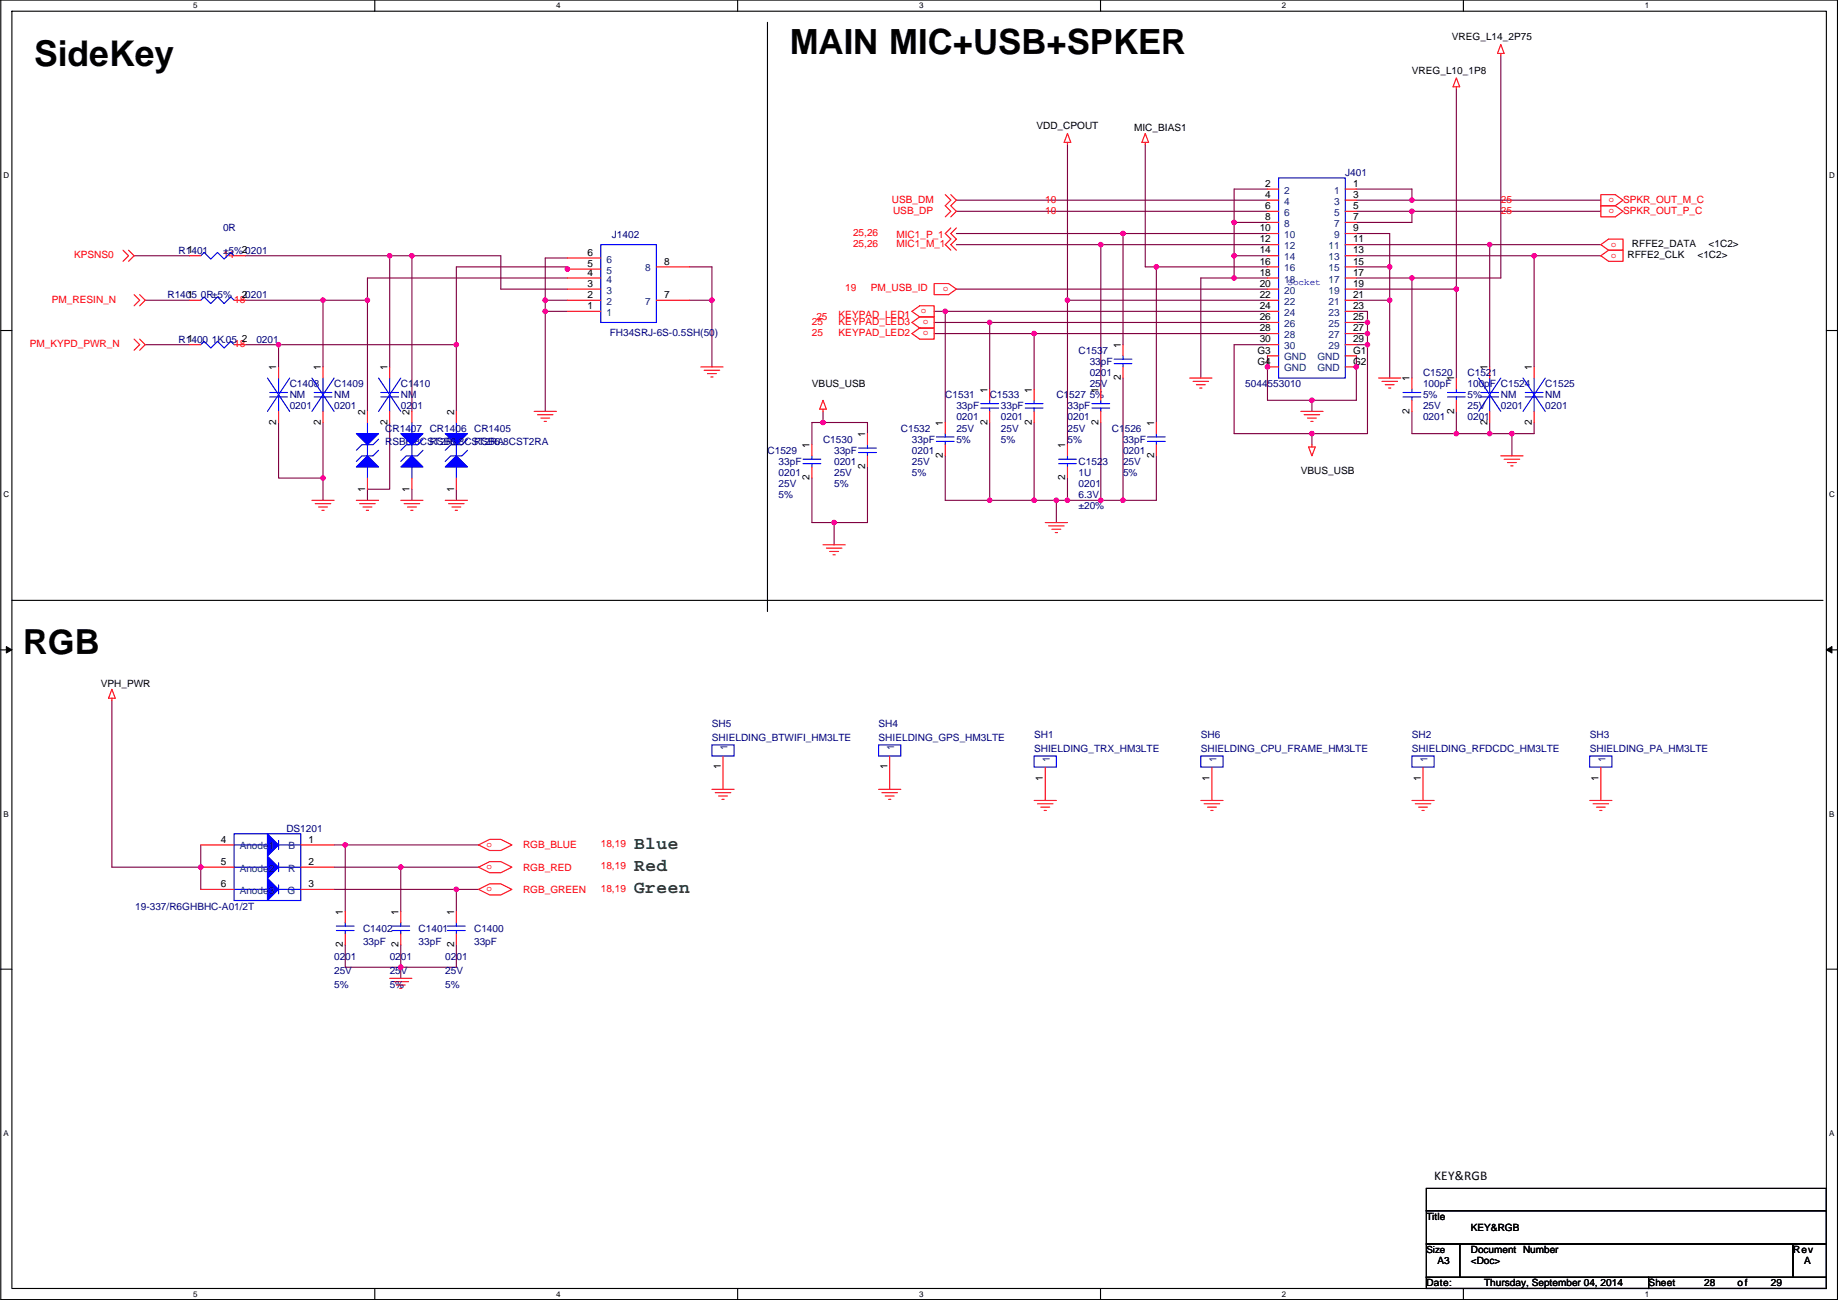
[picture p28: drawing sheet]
<svg xmlns="http://www.w3.org/2000/svg" width="420mm" height="297mm" viewBox="0 0 420 297" stroke-linecap="round" stroke-linejoin="round" font-family="sans-serif">
<defs><g id="words">
<text font-size="8.1" x="7.8" y="15">SideKey</text>
<g font-size="7.9">
<text x="180.5" y="12.3">MAIN MIC+USB+SPKER</text>
<text x="5.3" y="149.4">RGB</text>
</g>
<g font-size="4.1" fill="#008000">
<text x="145" y="193.9">Blue</text>
<text x="145" y="199">Red</text>
<text x="145" y="204.1">Green</text>
</g>
<text font-size="3" x="327.8" y="269.6">KEY&amp;RGB</text>
<g font-size="2.3">
<text x="331.9" y="9.2">VREG_L14_2P75</text>
<text x="322.8" y="16.8">VREG_L10_1P8</text>
<text x="236.9" y="29.5">VDD_CPOUT</text>
<text x="259.3" y="30">MIC_BIAS1</text>
<text x="289.2" y="42.7">2</text>
<text x="289.2" y="45.2">4</text>
<text x="289.2" y="47.8">6</text>
<text x="309.3" y="42.7">1</text>
<text x="309.3" y="45.2">3</text>
<text x="309.3" y="47.8">5</text>
<text x="288" y="52.8">10</text>
<text x="289.2" y="50.3">8</text>
<text x="309.3" y="50.3">7</text>
<text x="309.3" y="52.8">9</text>
<text x="42.9" y="57.9">1</text>
<text x="55.3" y="57.9">2</text>
<text x="134.3" y="58.4">6</text>
<text x="288" y="55.4">12</text>
<text x="288" y="57.9">14</text>
<text x="309.3" y="55.4">11</text>
<text x="309.3" y="57.9">13</text>
<text x="372" y="59">RFFE2_CLK</text>
<text x="373.1" y="56.4">RFFE2_DATA</text>
<text x="388" y="59">&lt;1C2&gt;</text>
<text x="390.6" y="56.4">&lt;1C2&gt;</text>
<text x="134.3" y="65.5">3</text>
<text x="134.3" y="63">4</text>
<text x="134.3" y="61">5</text>
<text x="151.8" y="60.5">8</text>
<text x="288" y="60.5">16</text>
<text x="288" y="63">18</text>
<text x="288" y="65.5">20</text>
<text x="309.3" y="60.5">15</text>
<text x="309.3" y="63">17</text>
<text x="309.3" y="65.5">19</text>
<text x="42.9" y="68.1">1</text>
<text x="55.3" y="68.1">20201</text>
<text x="134.3" y="70.6">1</text>
<text x="134.3" y="68.1">2</text>
<text x="151.8" y="68.1">7</text>
<text x="288" y="68.1">22</text>
<text x="288" y="70.6">24</text>
<text x="309.3" y="68.1">21</text>
<text x="309.3" y="70.6">23</text>
<text x="288" y="73.2">26</text>
<text x="288" y="75.7">28</text>
<text x="309.3" y="73.2">25</text>
<text x="309.3" y="75.7">27</text>
<text x="42.9" y="78.2">1</text>
<text x="55.3" y="78.2">2</text>
<text x="256.2" y="79.5" transform="rotate(-90 256.2 79.5)">1</text>
<text x="287.5" y="80.8">G3</text>
<text x="287.5" y="83.3">G4</text>
<text x="288" y="78.2">30</text>
<text x="309.3" y="80.8">G1</text>
<text x="309.3" y="83.3">G2</text>
<text x="309.3" y="78.2">29</text>
<text x="63.2" y="84.6" transform="rotate(-90 63.2 84.6)">1</text>
<text x="73.3" y="84.6" transform="rotate(-90 73.3 84.6)">1</text>
<text x="88.6" y="84.6" transform="rotate(-90 88.6 84.6)">1</text>
<text x="185.6" y="88.4">VBUS_USB</text>
<text x="225.7" y="89.7" transform="rotate(-90 225.7 89.7)">1</text>
<text x="235.9" y="89.7" transform="rotate(-90 235.9 89.7)">1</text>
<text x="251.1" y="89.7" transform="rotate(-90 251.1 89.7)">1</text>
<text x="256.2" y="86.9" transform="rotate(-90 256.2 86.9)">2</text>
<text x="322.2" y="87.1" transform="rotate(-90 322.2 87.1)">1</text>
<text x="332.4" y="87.1" transform="rotate(-90 332.4 87.1)">1</text>
<text x="340" y="84.6" transform="rotate(-90 340 84.6)">1</text>
<text x="350.2" y="84.6" transform="rotate(-90 350.2 84.6)">1</text>
<text x="83.5" y="94.8" transform="rotate(-90 83.5 94.8)">2</text>
<text x="93.6" y="94.8" transform="rotate(-90 93.6 94.8)">2</text>
<text x="103.8" y="94.8" transform="rotate(-90 103.8 94.8)">2</text>
<text x="322.2" y="94.5" transform="rotate(-90 322.2 94.5)">2</text>
<text x="332.4" y="94.5" transform="rotate(-90 332.4 94.5)">2</text>
<text x="63.2" y="97.1" transform="rotate(-90 63.2 97.1)">2</text>
<text x="73.3" y="97.1" transform="rotate(-90 73.3 97.1)">2</text>
<text x="88.6" y="97.1" transform="rotate(-90 88.6 97.1)">2</text>
<text x="197.8" y="99.8" transform="rotate(-90 197.8 99.8)">1</text>
<text x="215.5" y="97.3" transform="rotate(-90 215.5 97.3)">1</text>
<text x="225.7" y="97.1" transform="rotate(-90 225.7 97.1)">2</text>
<text x="235.9" y="97.1" transform="rotate(-90 235.9 97.1)">2</text>
<text x="251.1" y="97.1" transform="rotate(-90 251.1 97.1)">2</text>
<text x="263.8" y="97.3" transform="rotate(-90 263.8 97.3)">1</text>
<text x="340" y="97.1" transform="rotate(-90 340 97.1)">2</text>
<text x="350.2" y="97.1" transform="rotate(-90 350.2 97.1)">2</text>
<text x="185.1" y="102.4" transform="rotate(-90 185.1 102.4)">1</text>
<text x="197.8" y="107.2" transform="rotate(-90 197.8 107.2)">2</text>
<text x="215.5" y="104.7" transform="rotate(-90 215.5 104.7)">2</text>
<text x="243.5" y="102.4" transform="rotate(-90 243.5 102.4)">1</text>
<text x="263.8" y="104.7" transform="rotate(-90 263.8 104.7)">2</text>
<text x="83.5" y="112.3" transform="rotate(-90 83.5 112.3)">1</text>
<text x="93.6" y="112.3" transform="rotate(-90 93.6 112.3)">1</text>
<text x="103.8" y="112.3" transform="rotate(-90 103.8 112.3)">1</text>
<text x="185.1" y="109.8" transform="rotate(-90 185.1 109.8)">2</text>
<text x="243.5" y="109.8" transform="rotate(-90 243.5 109.8)">2</text>
<text x="297.4" y="108.2">VBUS_USB</text>
<text x="23" y="157">VPH_PWR</text>
<text x="164.8" y="175.8" transform="rotate(-90 164.8 175.8)">1</text>
<text x="202.8" y="175.8" transform="rotate(-90 202.8 175.8)">1</text>
<text x="238.4" y="178.4" transform="rotate(-90 238.4 178.4)">1</text>
<text x="276.5" y="178.4" transform="rotate(-90 276.5 178.4)">1</text>
<text x="324.8" y="178.4" transform="rotate(-90 324.8 178.4)">1</text>
<text x="365.4" y="178.4" transform="rotate(-90 365.4 178.4)">1</text>
<text x="50.5" y="192.5">4</text>
<text x="50.5" y="197.6">5</text>
<text x="70.5" y="197.6">2</text>
<text x="70.5" y="192.5">1</text>
<text x="50.5" y="202.7">6</text>
<text x="70.5" y="202.7">3</text>
<text x="78.4" y="209.1" transform="rotate(-90 78.4 209.1)">1</text>
<text x="91.1" y="209.1" transform="rotate(-90 91.1 209.1)">1</text>
<text x="103.8" y="209.1" transform="rotate(-90 103.8 209.1)">1</text>
<text x="78.4" y="216.5" transform="rotate(-90 78.4 216.5)">2</text>
<text x="91.1" y="216.5" transform="rotate(-90 91.1 216.5)">2</text>
<text x="103.8" y="216.5" transform="rotate(-90 103.8 216.5)">2</text>
<text x="326.1" y="278.7">Title</text>
<text x="336.2" y="281.2">KEY&amp;RGB</text>
<text x="336.2" y="286.3">Document Number</text>
<text x="409.9" y="286.3">Rev</text>
<text x="326.1" y="293.9">Date:</text>
<text x="328.6" y="288.8">A3</text>
<text x="336.2" y="288.8">&lt;Doc&gt;</text>
<text x="339.3" y="293.9">Thursday, September 04, 2014</text>
<text x="376.9" y="293.9">Sheet</text>
<text x="389.6" y="293.9">28</text>
<text x="397.2" y="293.9">of</text>
<text x="404.8" y="293.9">29</text>
<text x="412.4" y="288.8">A</text>
</g>
<g font-size="2.3" fill="#000080">
<text x="307.5" y="40.2">J401</text>
<text x="51" y="52.9">0R</text>
<text x="40.8" y="58">R1401</text>
<text x="51" y="58">±5% 0201</text>
<text x="139.9" y="54.4">J1402</text>
<text x="38.3" y="68.1">R1405 0R±5%</text>
<text x="139.4" y="76.8">FH34SRJ-6S-0.5SH(50)</text>
<text x="40.8" y="78.3">R1400 1K.05</text>
<text x="58.6" y="78.3">0201</text>
<text x="246.6" y="80.8">C1537</text>
<text x="249.1" y="83.4">33pF</text>
<text x="66.2" y="88.4">C1408</text>
<text x="76.4" y="88.4">C1409</text>
<text x="91.6" y="88.4">C1410</text>
<text x="249.1" y="85.9">0201</text>
<text x="249.1" y="88.4">25V</text>
<text x="284.7" y="88.4">5044553010</text>
<text x="325.3" y="85.9">C1520</text>
<text x="325.3" y="88.4">100pF</text>
<text x="335.5" y="85.9">C1521</text>
<text x="335.5" y="88.4">100pF C1524</text>
<text x="353.2" y="88.4">C1525</text>
<text x="66.2" y="91">NM</text>
<text x="66.2" y="93.5">0201</text>
<text x="76.4" y="91">NM</text>
<text x="76.4" y="93.5">0201</text>
<text x="91.6" y="91">NM</text>
<text x="91.6" y="93.5">0201</text>
<text x="216.1" y="91">C1531</text>
<text x="218.6" y="93.5">33pF</text>
<text x="226.2" y="91">C1533</text>
<text x="228.8" y="93.5">33pF</text>
<text x="241.5" y="91">C1527</text>
<text x="244" y="93.5">33pF</text>
<text x="249.1" y="91">5%</text>
<text x="325.3" y="93.5">25V</text>
<text x="325.3" y="91">5%</text>
<text x="335.5" y="93.5">25V</text>
<text x="335.5" y="91">5%</text>
<text x="343.1" y="91">NM</text>
<text x="343.1" y="93.5">0201</text>
<text x="353.2" y="91">NM</text>
<text x="353.2" y="93.5">0201</text>
<text x="88.1" y="98.6">CR1407</text>
<text x="88.1" y="101.6">RSB6.8CST2RA</text>
<text x="98.2" y="98.6">CR1406</text>
<text x="98.2" y="101.6">RSB6.8CST2RA</text>
<text x="108.4" y="98.6">CR1405</text>
<text x="108.4" y="101.6">RSB6.8CST2RA</text>
<text x="188.1" y="101.1">C1530</text>
<text x="205.9" y="98.6">C1532</text>
<text x="208.5" y="101.1">33pF</text>
<text x="218.6" y="96.1">0201</text>
<text x="218.6" y="98.6">25V</text>
<text x="218.6" y="101.1">5%</text>
<text x="228.8" y="96.1">0201</text>
<text x="228.8" y="98.6">25V</text>
<text x="228.8" y="101.1">5%</text>
<text x="244" y="96.1">0201</text>
<text x="244" y="98.6">25V</text>
<text x="244" y="101.1">5%</text>
<text x="254.2" y="98.6">C1526</text>
<text x="256.7" y="101.1">33pF</text>
<text x="325.3" y="96.1">0201</text>
<text x="335.5" y="96.1">0201</text>
<text x="175.4" y="103.7">C1529</text>
<text x="178" y="106.2">33pF</text>
<text x="190.7" y="103.7">33pF</text>
<text x="190.7" y="106.2">0201</text>
<text x="208.5" y="103.7">0201</text>
<text x="208.5" y="106.2">25V</text>
<text x="246.6" y="106.2">C1523</text>
<text x="256.7" y="103.7">0201</text>
<text x="256.7" y="106.2">25V</text>
<text x="178" y="108.8">0201</text>
<text x="178" y="111.3">25V</text>
<text x="178" y="113.8">5%</text>
<text x="190.7" y="108.8">25V</text>
<text x="190.7" y="111.3">5%</text>
<text x="208.5" y="108.8">5%</text>
<text x="246.6" y="108.8">1U</text>
<text x="246.6" y="111.3">0201</text>
<text x="246.6" y="113.8">6.3V</text>
<text x="256.7" y="108.8">5%</text>
<text x="246.6" y="116.4">±20%</text>
<text x="162.7" y="166.2">SH5</text>
<text x="200.8" y="166.2">SH4</text>
<text x="162.7" y="169.2">SHIELDING_BTWIFI_HM3LTE</text>
<text x="200.8" y="169.2">SHIELDING_GPS_HM3LTE</text>
<text x="236.4" y="168.7">SH1</text>
<text x="236.4" y="171.7">SHIELDING_TRX_HM3LTE</text>
<text x="274.5" y="168.7">SH6</text>
<text x="274.5" y="171.7">SHIELDING_CPU_FRAME_HM3LTE</text>
<text x="322.8" y="168.7">SH2</text>
<text x="322.8" y="171.7">SHIELDING_RFDCDC_HM3LTE</text>
<text x="363.4" y="168.7">SH3</text>
<text x="363.4" y="171.7">SHIELDING_PA_HM3LTE</text>
<text x="65.5" y="190">DS1201</text>
<text x="30.9" y="207.8">19-337/R6GHBHC-A01/2T</text>
<text x="83" y="212.9">C1402</text>
<text x="83" y="215.9">33pF</text>
<text x="95.7" y="212.9">C1401</text>
<text x="95.7" y="215.9">33pF</text>
<text x="108.4" y="212.9">C1400</text>
<text x="108.4" y="215.9">33pF</text>
<text x="76.4" y="219.2">0201</text>
<text x="89.1" y="219.2">0201</text>
<text x="101.8" y="219.2">0201</text>
<text x="76.4" y="222.5">25V</text>
<text x="76.4" y="225.8">5%</text>
<text x="89.1" y="222.5">25V</text>
<text x="89.1" y="225.8">5%</text>
<text x="101.8" y="222.5">25V</text>
<text x="101.8" y="225.8">5%</text>
</g>
<g font-size="2.3" fill="#f00">
<text x="203.9" y="46.3">USB_DM</text>
<text x="238.9" y="46.3">10</text>
<text x="343.1" y="46.3">25</text>
<text x="371" y="46.3">SPKR_OUT_M_C</text>
<text x="195" y="53.9">25,26</text>
<text x="204.1" y="48.8">USB_DP</text>
<text x="238.9" y="48.8">10</text>
<text x="343.1" y="48.8">25</text>
<text x="371" y="48.8">SPKR_OUT_P_C</text>
<text x="16.9" y="59">KPSNS0</text>
<text x="51" y="59">14</text>
<text x="195" y="56.4">25,26</text>
<text x="204.9" y="54.4">MIC1_P_1</text>
<text x="204.9" y="56.4">MIC1_M_1</text>
<text x="11.9" y="69.1">PM_RESIN_N</text>
<text x="53.5" y="69.1">18</text>
<text x="193.2" y="66.6">19</text>
<text x="199.1" y="66.6">PM_USB_ID</text>
<text x="185.6" y="74.2">25</text>
<text x="185.6" y="76.8">25</text>
<text x="186.6" y="73.2">25</text>
<text x="191.7" y="74.2">KEYPAD_LED3</text>
<text x="191.7" y="76.8">KEYPAD_LED2</text>
<text x="191.7" y="72.7">KEYPAD_LED1</text>
<text x="6.8" y="79.3">PM_KYPD_PWR_N</text>
<text x="53.5" y="79.3">18</text>
<text x="119.6" y="193.8">RGB_BLUE</text>
<text x="137.3" y="193.6">18,19</text>
<text x="119.6" y="198.9">RGB_RED</text>
<text x="137.3" y="198.7">18,19</text>
<text x="137.3" y="203.8">18,19</text>
<text x="119.6" y="204">RGB_GREEN</text>
</g>
<g font-size="2.3" fill="#004080">
<text x="293.5" y="44.2">2</text>
<text x="293.5" y="46.8">4</text>
<text x="305" y="44.2">1</text>
<text x="305" y="46.8">3</text>
<text x="293.5" y="49.3">6</text>
<text x="293.5" y="51.9">8</text>
<text x="305" y="49.3">5</text>
<text x="305" y="51.9">7</text>
<text x="138.6" y="60">6</text>
<text x="293.5" y="54.4">10</text>
<text x="293.5" y="56.9">12</text>
<text x="293.5" y="59.5">14</text>
<text x="303.7" y="56.9">11</text>
<text x="303.7" y="59.5">13</text>
<text x="305" y="54.4">9</text>
<text x="138.6" y="64.6">4</text>
<text x="138.6" y="62.5">5</text>
<text x="147.5" y="62">8</text>
<text x="293.5" y="62">16</text>
<text x="293.5" y="64.6">18</text>
<text x="303.7" y="62">15</text>
<text x="303.7" y="64.6">17</text>
<text x="138.6" y="69.6">2</text>
<text x="138.6" y="67.1">3</text>
<text x="147.5" y="69.6">7</text>
<text x="293.5" y="67.1">20</text>
<text x="293.5" y="69.6">22</text>
<text x="303.7" y="67.1">19</text>
<text x="303.7" y="69.6">21</text>
<text x="138.6" y="72.2">1</text>
<text x="293.5" y="72.2">24</text>
<text x="293.5" y="74.7">26</text>
<text x="293.5" y="77.3">28</text>
<text x="303.7" y="72.2">23</text>
<text x="303.7" y="74.7">25</text>
<text x="303.7" y="77.3">27</text>
<text x="293.5" y="79.8">30</text>
<text x="293.5" y="82.3">GND</text>
<text x="301.2" y="82.3">GND</text>
<text x="303.7" y="79.8">29</text>
<text x="293.5" y="84.9">GND</text>
<text x="301.2" y="84.9">GND</text>
<text x="166.3" y="171.5" transform="rotate(-90 166.3 171.5)">1</text>
<text x="204.4" y="171.5" transform="rotate(-90 204.4 171.5)">1</text>
<text x="240" y="174" transform="rotate(-90 240 174)">1</text>
<text x="278.1" y="174" transform="rotate(-90 278.1 174)">1</text>
<text x="326.4" y="174" transform="rotate(-90 326.4 174)">1</text>
<text x="367" y="174" transform="rotate(-90 367 174)">1</text>
<text x="54.8" y="194.1">Anode1</text>
<text x="66" y="194.1">B</text>
<text x="54.8" y="199.2">Anode2</text>
<text x="65.8" y="199.2">R</text>
<text x="54.8" y="204.3">Anode3</text>
<text x="65.7" y="204.3">G</text>
</g>
<text font-size="2.2" x="326.1" y="286.2">Size</text>
<g font-size="2.1" fill="#f00">
<text x="369" y="47.8" transform="rotate(180 369 47.8)">o</text>
<text x="369" y="45.3" transform="rotate(180 369 45.3)">o</text>
<text x="369.5" y="58" transform="rotate(180 369.5 58)">o</text>
<text x="369.5" y="55.4" transform="rotate(180 369.5 55.4)">o</text>
<text x="216.8" y="65.6" transform="rotate(180 216.8 65.6)">o</text>
<text x="210.5" y="71.6">o</text>
<text x="212.3" y="73.2" transform="rotate(180 212.3 73.2)">o</text>
<text x="212.3" y="75.7" transform="rotate(180 212.3 75.7)">o</text>
<text x="111.2" y="193.5">o</text>
<text x="111.2" y="198.6">o</text>
<text x="111.2" y="203.6">o</text>
</g>
<text font-size="2.1" fill="#00f" x="294.3" y="65.2">Socket</text>
<g font-size="1.8">
<text x="44.2" y="1.9">5</text>
<text x="127.1" y="1.9">4</text>
<text x="210.1" y="1.9">3</text>
<text x="293" y="1.9">2</text>
<text x="376" y="1.9">1</text>
<text x=".8" y="40.7">D</text>
<text x="418.1" y="40.7">D</text>
<text x=".8" y="113.6">C</text>
<text x="418.1" y="113.6">C</text>
<text x=".8" y="186.6">B</text>
<text x="418.1" y="186.6">B</text>
<text x=".8" y="259.5">A</text>
<text x="418.1" y="259.5">A</text>
<text x="44.2" y="296.3">5</text>
<text x="127.1" y="296.3">4</text>
<text x="210.1" y="296.3">3</text>
<text x="293" y="296.3">2</text>
<text x="376" y="296.3">1</text>
</g>
</g></defs>
<path d="M.2 0h419.8v296.9h-419.8zM2.7 2.6h414.8v291.8h-414.8z" fill="none" stroke="#000" stroke-width=".25"/>
<g fill="#fff">
<path d="M44.2 .3h1v2h-1z"/>
<path d="M44.2 294.7h1v2h-1z"/>
</g>
<path d="M85.7 0v2.6M85.7 294.4v2.5" fill="none" stroke="#000" stroke-width=".25"/>
<g fill="#fff">
<path d="M127.1 .3h1v2h-1z"/>
<path d="M127.1 294.7h1v2h-1z"/>
</g>
<path d="M168.6 0v2.6M168.6 294.4v2.5" fill="none" stroke="#000" stroke-width=".25"/>
<g fill="#fff">
<path d="M210.1 .3h1v2h-1z"/>
<path d="M210.1 294.7h1v2h-1z"/>
</g>
<path d="M251.6 0v2.6M251.6 294.4v2.5" fill="none" stroke="#000" stroke-width=".25"/>
<g fill="#fff">
<path d="M293 .3h1v2h-1z"/>
<path d="M293 294.7h1v2h-1z"/>
</g>
<path d="M334.5 0v2.6M334.5 294.4v2.5" fill="none" stroke="#000" stroke-width=".25"/>
<g fill="#fff">
<path d="M376 .3h1v2h-1z"/>
<path d="M376 294.7h1v2h-1z"/>
<path d="M.8 39h1.3v2.1h-1.3z"/>
<path d="M418.1 39h1.3v2.1h-1.3z"/>
<path d="M.8 112h1.3v2h-1.3z"/>
<path d="M418.1 112h1.3v2h-1.3z"/>
</g>
<path d="M.2 75.5h2.5M417.5 75.5h2.5" fill="none" stroke="#000" stroke-width=".25"/>
<g fill="#fff">
<path d="M.8 185h1.2v2h-1.2z"/>
<path d="M418.1 185h1.2v2h-1.2z"/>
</g>
<path d="M.2 148.5h2.5M417.5 148.5h2.5" fill="none" stroke="#000" stroke-width=".25"/>
<path d="M1.4 147.7l1.3 .8-1.3 .7zM417.5 148.5l1.3-.8v1.5z" fill="#000" stroke="#000" stroke-width=".23"/>
<g fill="#fff">
<path d="M.8 257.9h1.2v2h-1.2z"/>
<path d="M418.1 257.9h1.2v2h-1.2z"/>
</g>
<path d="M175.4 5.1v134.6M2.7 137.2h414M.2 221.4h2.5M417.5 221.4h2.5M326.1 271.5h91.4v5.1h-91.4zM326.1 276.6h91.4v7.6h-91.4zM326.1 291.9h50.8v2.5h-50.8zM326.1 284.2h7.6v7.7h-7.6zM333.7 284.2h76.2v7.7h-76.2zM376.9 291.9h40.6v2.5h-40.6zM409.9 284.2h7.6v7.7h-7.6z" fill="none" stroke="#000" stroke-width=".25"/>
<g fill="none" stroke="#800040" stroke-width=".25">
<path d="M343.1 12.7v50.8h-20.3M244 33v35.6M261.8 33v28h2.5M332.9 20.3v45.8M30.7 58.4h12.7M56.1 58.4h33M89.1 58.4h5.1M89.1 58.4v25.4M94.2 58.4v35.6M94.2 58.4h20.3v7.7h15.2M129.7 58.9h-5.1v9.7M218.6 48.3h71.1"/>
<path d="M218.6 45.7h71.1M218.6 55.9h33M218.6 53.4h38.1M251.6 55.9h38.1M251.6 55.9v33M256.7 53.4v25.4M256.7 53.4h33M282.1 50.8h7.6M282.1 58.4h7.6M282.1 50.8v7.6M282.1 58.4v5.1M289.7 43.2h-7.6v7.6"/>
<path d="M310.1 48.3h12.7M310.1 58.4h40.6M310.1 55.9h30.4M310.1 53.4h7.6v7.6M310.1 43.2h12.7v2.5M310.1 45.7h12.7M322.8 45.7h43.1M322.8 48.3h43.1M322.8 48.3v2.5h-12.7M340.5 55.9v27.9M340.5 55.9h25.4M350.7 58.4h15.2"/>
<path d="M350.7 58.4v25.4M33.2 78.8h10.2M33.2 68.6h10.2M56.1 78.8h7.6M56.1 68.6h17.7M73.8 68.6v15.2M73.8 68.6h10.2M84 68.6v25.4M104.3 78.8h-40.6v5M104.3 78.8v15.2M129.7 71.1h-5.1v22.9M129.7 68.6h-5.1v2.5"/>
<path d="M129.7 61.7v-.7h-25.4v17.8M129.7 63.5h-45.7v5.1M157.7 61h5v7.6h-5M162.7 68.6v15.2M213.5 76.2h22.9M213.5 73.7h12.7M213.5 71.1h2.6M216.1 71.1h73.6M216.1 71.1v25.4M218.6 66.1h71.1M226.2 73.7h63.5M226.2 73.7v15.2"/>
<path d="M236.4 76.2h53.3M236.4 76.2v12.7M244 68.6h45.7M244 68.6v33M264.3 61h25.4M264.3 61v35.5M282.1 63.5h7.6M282.1 63.5h-7.6v22.9M289.7 78.8h-7.6v20.3h17.8M310.1 71.1h2.5v2.6M310.1 73.7h2.5M310.1 76.2h2.5v2.6"/>
<path d="M310.1 78.8h2.5M310.1 68.6h7.6M310.1 61h7.6M310.1 66.1h22.8M310.1 63.5h12.7M312.6 78.8v20.3h-12.7M312.6 73.7v2.5M317.7 68.6v17.8M317.7 61v7.6M322.8 63.5v22.9M332.9 66.1v20.3M63.7 96.5v12.7h10.1v-12.7"/>
<path d="M89.1 96.5v15.3h-5.1v2.5M188.1 96.5h10.2v2.6M188.1 96.5h-2.5v5.1M188.1 94v2.5M226.2 96.5v17.8M236.4 96.5v17.8M251.6 96.5v17.8M256.7 86.4v27.9M289.7 81.3v10.2h10.2M299.9 91.5v2.5M299.9 99.1v2.5M310.1 81.3v10.2h-10.2"/>
<path d="M322.8 94v5.1h10.1M332.9 99.1h7.6M332.9 94v5.1M340.5 96.5v2.6M340.5 99.1h5.1M345.6 99.1v5.1M350.7 96.5v2.6h-5.1M73.8 109.2v5.1M94.2 111.8v2.5M104.3 111.8v2.5M185.6 109.2v10.2h5.1M190.7 119.4v5.1"/>
<path d="M198.3 106.7v12.7h-7.6M216.1 104.2v10.1h10.1M226.2 114.3h10.2M236.4 114.3h5.1M241.5 114.3h2.5M241.5 114.3v5.1M244 109.2v5.1M244 114.3h7.6M251.6 114.3h5.1M264.3 104.2v10.1h-7.6M25.6 160v38.1h20.3M45.9 193.1v5"/>
<path d="M45.9 198.1v5.1M76.4 198.1h15.2M76.4 193.1h2.5M78.9 193.1v15.2M78.9 193.1h30.5M91.6 198.1v10.2M91.6 198.1h17.8M76.4 203.2h27.9M78.9 215.9v5.1h12.7M91.6 215.9v5.1M104.3 203.2h5.1M104.3 203.2v5.1"/>
<path d="M104.3 215.9v5.1h-12.7M91.6 221v2.5"/>
</g>
<g fill="#f0f" stroke="#f0f" stroke-width=".25">
<circle cx="91.6" cy="221" r=".5"/>
<circle cx="45.9" cy="198.1" r=".5"/>
<circle cx="104.3" cy="203.2" r=".5"/>
<circle cx="78.9" cy="193" r=".5"/>
<circle cx="91.6" cy="198.1" r=".5"/>
<circle cx="282.1" cy="58.4" r=".5"/>
<circle cx="282.1" cy="50.8" r=".5"/>
<circle cx="317.7" cy="68.6" r=".5"/>
<circle cx="282.1" cy="63.5" r=".5"/>
<circle cx="299.9" cy="99.1" r=".5"/>
<circle cx="322.7" cy="45.7" r=".5"/>
<circle cx="322.7" cy="48.3" r=".5"/>
<circle cx="332.9" cy="66" r=".5"/>
<circle cx="322.7" cy="63.5" r=".5"/>
<circle cx="317.7" cy="61" r=".5"/>
<circle cx="340.5" cy="55.9" r=".5"/>
<circle cx="310" cy="83.8" r=".5"/>
<circle cx="299.9" cy="91.4" r=".5"/>
<circle cx="289.7" cy="83.8" r=".5"/>
<circle cx="264.3" cy="61" r=".5"/>
<circle cx="350.7" cy="58.4" r=".5"/>
<circle cx="345.6" cy="99.1" r=".5"/>
<circle cx="340.5" cy="99.1" r=".5"/>
<circle cx="251.6" cy="55.9" r=".5"/>
<circle cx="251.6" cy="114.3" r=".5"/>
<circle cx="332.9" cy="99.1" r=".5"/>
<circle cx="244" cy="68.6" r=".5"/>
<circle cx="244" cy="114.3" r=".5"/>
<circle cx="190.7" cy="119.4" r=".5"/>
<circle cx="188.1" cy="96.5" r=".5"/>
<circle cx="236.4" cy="76.2" r=".5"/>
<circle cx="226.2" cy="73.7" r=".5"/>
<circle cx="216.1" cy="71.1" r=".5"/>
<circle cx="226.2" cy="114.3" r=".5"/>
<circle cx="236.4" cy="114.3" r=".5"/>
<circle cx="241.5" cy="114.3" r=".5"/>
<circle cx="312.6" cy="73.7" r=".5"/>
<circle cx="312.6" cy="76.2" r=".5"/>
<circle cx="312.6" cy="78.7" r=".5"/>
<circle cx="256.7" cy="53.3" r=".5"/>
<circle cx="256.7" cy="114.3" r=".5"/>
<circle cx="162.7" cy="68.6" r=".5"/>
<circle cx="124.6" cy="71.1" r=".5"/>
<circle cx="94.1" cy="58.4" r=".5"/>
<circle cx="84" cy="68.6" r=".5"/>
<circle cx="104.3" cy="78.7" r=".5"/>
<circle cx="124.6" cy="68.6" r=".5"/>
<circle cx="63.7" cy="78.7" r=".5"/>
<circle cx="73.8" cy="68.6" r=".5"/>
<circle cx="89.1" cy="58.4" r=".5"/>
<circle cx="73.8" cy="109.2" r=".5"/>
<circle cx="129.7" cy="61.5" r=".5"/>
</g>
<g fill="none" stroke="#f00" stroke-width=".25">
<path d="M332.9 17.8l.8 2h-1.5zM332.9 19.8v.5M343.1 10.2l.7 2h-1.5zM343.1 12.2v.5M244 32.5v.5M244 30.5l.8 2h-1.5zM261.8 32.5v.5M261.8 30.5l.8 2h-1.6zM28.1 57.2l1.3 1.2-1.3 1.3M29.4 57.2l1.3 1.2-1.3 1.3M43.4 58.4h2.5M53.5 58.4h2.6"/>
<path d="M129.7 58.9h7.6M216.1 44.5l1.2 1.2-1.2 1.3 1.2 1.3-1.2 1.3M217.3 52.1l-1.2 1.3 1.2 1.2-1.2 1.3 1.2 1.3M217.3 44.5l1.3 1.2-1.3 1.3 1.3 1.3-1.3 1.3M218.6 52.1l-1.3 1.3 1.3 1.2-1.3 1.3 1.3 1.3M289.7 43.2h2.6M289.7 45.7h2.6M289.7 48.3h2.6M289.7 50.8h2.6M289.7 53.4h2.6M289.7 55.9h2.6M289.7 58.4h2.6"/>
<path d="M307.5 43.2h2.6M307.5 45.7h2.6M307.5 48.3h2.6M307.5 50.8h2.6M307.5 53.4h2.6M307.5 55.9h2.6M307.5 58.4h2.6M365.9 47h3.3l1.8 1.3-1.8 1.3h-3.3zM365.9 44.5h3.3l1.8 1.2-1.8 1.3h-3.3zM365.9 58.4l1.8-1.2h3.3v2.5h-3.3zM365.9 55.9l1.8-1.3h3.3v2.6h-3.3zM30.7 67.3l1.2 1.3-1.2 1.3"/>
<path d="M30.7 77.5l1.2 1.3-1.2 1.2M31.9 67.3l1.3 1.3-1.3 1.3M31.9 77.5l1.3 1.3-1.3 1.2M43.4 68.6h2.5M43.4 78.8h2.5M53.5 68.6h2.6M53.5 78.8h2.6M129.7 71.1h7.6M129.7 68.6h7.6M129.7 66.1h7.6M129.7 63.5h7.6M129.7 61.5h7.6"/>
<path d="M150 68.6h7.7M150 61h7.7M208.5 76.2l1.7-1.2h3.3v2.5h-3.3zM208.5 71.1l1.7-1.2h3.3v2.5h-3.3zM210.2 72.4h3.3v2.6h-3.3M210.2 72.4l-1.7 1.3 1.7 1.3M213.5 64.8h3.3l1.8 1.3-1.8 1.2h-3.3zM256.7 78.8v2.5M289.7 61h2.6M289.7 63.5h2.6M289.7 66.1h2.6M289.7 68.6h2.6"/>
<path d="M289.7 71.1h2.6M289.7 73.7h2.6M289.7 76.2h2.6M289.7 78.8h2.6M307.5 61h2.6M307.5 63.5h2.6M307.5 66.1h2.6M307.5 68.6h2.6M307.5 71.1h2.6M307.5 73.7h2.6M307.5 76.2h2.6M307.5 78.8h2.6"/>
<path d="M63.7 83.8v2.6M63.7 94v2.5M73.8 83.8v2.6M73.8 94v2.5M84 94v2.5M89.1 83.8v2.6M89.1 94v2.5M94.2 94v2.5M104.3 94v2.5M122.1 94h5.1M122.9 94.8h3.5M123.6 95.5h2.1"/>
<path d="M124.4 96.3h.5M160.2 83.8h5.1M161 84.6h3.5M161.7 85.4h2.1M162.5 86.1h.5M188.1 93.5v.5M188.1 91.5l.8 2h-1.5zM198.3 99.1v2.5M216.1 96.5v2.6M226.2 88.9v2.6M226.2 94v2.5M236.4 88.9v2.6"/>
<path d="M236.4 94v2.5M251.6 88.9v2.6M251.6 94v2.5M256.7 83.8v2.6M264.3 96.5v2.6M272 86.4h5M272.7 87.1h3.6M273.5 87.9h2M274.2 88.7h.6M289.7 81.3h2.6M289.7 83.8h2.6M297.4 94h5"/>
<path d="M298.1 94.8h3.6M298.9 95.5h2M299.6 96.3h.6M307.5 81.3h2.6M307.5 83.8h2.6M315.1 86.4h5.1M315.9 87.1h3.6M316.7 87.9h2M317.4 88.7h.5M322.8 86.4v2.5M322.8 91.5v2.5M332.9 86.4v2.5"/>
<path d="M332.9 91.5v2.5M340.5 83.8v2.6M340.5 94v2.5M350.7 83.8v2.6M350.7 94v2.5M71.3 114.3h5.1M72.1 115.1h3.5M72.8 115.8h2.1M73.6 116.6h.5M81.5 114.3h5M82.2 115.1h3.6M83 115.8h2"/>
<path d="M83.7 116.6h.6M84 109.2v2.6M91.6 114.3h5.1M92.4 115.1h3.5M93.1 115.8h2.1M93.9 116.6h.5M94.2 109.2v2.6M101.8 114.3h5.1M102.5 115.1h3.6M103.3 115.8h2M104.1 116.6h.5M104.3 109.2v2.6"/>
<path d="M185.6 101.6v2.6M185.6 106.7v2.5M198.3 104.2v2.5M216.1 101.6v2.6M238.9 119.4h5.1M244 101.6v2.6M244 106.7v2.5M264.3 101.6v2.6M299.1 102.1h1.6l-.8 2.1zM299.9 101.6v.5M343.1 104.2h5.1M343.8 104.9h3.6"/>
<path d="M344.6 105.7h2M345.4 106.4h.5M188.1 124.5h5.1M188.9 125.2h3.6M189.7 126h2M190.4 126.8h.5M239.7 120.2h3.6M240.5 120.9h2M241.2 121.7h.5M25.6 157.5l.7 2h-1.5zM25.6 159.5v.5M165.3 172.7v7.7"/>
<path d="M203.4 172.7v7.7M238.9 175.3v7.6M277 175.3v7.6M325.3 175.3v7.6M365.9 175.3v7.6M45.9 193.1h7.6M45.9 198.1h7.6M68.8 193.1h7.6M68.8 198.1h7.6M109.4 198.1l2.5-1.2h2.6l2.5 1.2-2.5 1.3h-2.6zM109.4 193.1l2.5-1.3h2.6l2.5 1.3-2.5 1.2h-2.6zM162.7 180.4h5.1"/>
<path d="M163.5 181.1h3.6M164.3 181.9h2M165 182.6h.5M200.8 180.4h5.1M201.6 181.1h3.6M202.4 181.9h2M203.1 182.6h.5M236.4 182.9h5.1M237.2 183.7h3.5M237.9 184.4h2.1M238.7 185.2h.5M274.5 182.9h5.1"/>
<path d="M275.3 183.7h3.5M276 184.4h2.1M276.8 185.2h.5M322.8 182.9h5M323.5 183.7h3.6M324.3 184.4h2M325 185.2h.6M363.4 182.9h5.1M364.2 183.7h3.5M364.9 184.4h2.1M365.7 185.2h.5M45.9 203.2h7.6"/>
<path d="M68.8 203.2h7.6M78.9 208.3v2.5M78.9 213.4v2.5M91.6 208.3v2.5M91.6 213.4v2.5M104.3 208.3v2.5M104.3 213.4v2.5M109.4 203.2l2.5-1.2h2.6l2.5 1.2-2.5 1.3h-2.6zM89.1 223.5h5.1M89.8 224.3h3.6M90.6 225.1h2M91.4 225.8h.5"/>
</g>
<g fill="#00f" stroke="#00f" stroke-width=".25">
<path d="M84 104.2l2.5 2.5h-5z" fill-rule="evenodd"/>
<path d="M81.5 99.1h5l-2.5 2.5z" fill-rule="evenodd"/>
<path d="M104.3 104.2l2.6 2.5h-5.1z" fill-rule="evenodd"/>
<path d="M101.8 99.1h5.1l-2.6 2.5z" fill-rule="evenodd"/>
<path d="M61.1 190.5l2.6 2.6-2.6 2.5z" fill-rule="evenodd"/>
<path d="M61.1 195.6l2.6 2.5-2.6 2.6z" fill-rule="evenodd"/>
<path d="M61.1 200.7l2.6 2.5-2.6 2.6z" fill-rule="evenodd"/>
<path d="M94.2 104.2l2.5 2.5h-5.1z" fill-rule="evenodd"/>
<path d="M91.6 99.1h5.1l-2.5 2.5z" fill-rule="evenodd"/>
</g>
<g fill="none" stroke="#00f" stroke-width=".25">
<path d="M45.9 58.4l.8-.7 1.5 1.5 1.5-1.5 1.5 1.5 1.6-1.5 .7 .7M137.3 55.9h12.7v17.8h-12.7zM292.3 40.7h15.2v45.7h-15.2zM45.9 68.6l.8-.8 1.5 1.6 1.5-1.6 1.5 1.6 1.6-1.6 .7 .8M45.9 78.8l.8-.8 1.5 1.5 1.5-1.5 1.5 1.5 1.6-1.5 .7 .8M61.1 86.4l5.1 7.6M61.6 89.7h4.1M61.6 90.7h4.1M63.7 86.4v3.3M63.7 90.7v3.3M66.2 86.4l-5.1 7.6M71.3 86.4l5.1 7.6"/>
<path d="M71.8 89.7h4.1M71.8 90.7h4.1M73.8 86.4v3.3M73.8 90.7v3.3M76.4 86.4l-5.1 7.6M84 96.5v2.6M86.5 86.4l5.1 7.6M87 89.7h4.1M87 90.7h4.1M89.1 86.4v3.3M89.1 90.7v3.3M91.6 86.4l-5.1 7.6"/>
<path d="M94.2 96.5v2.6M104.3 96.5v2.6M214 99.8h4.1M216.1 99.1v.7M224.2 92.2h4.1M224.2 93.2h4.1M226.2 91.5v.7M226.2 93.2v.8M234.4 92.2h4M234.4 93.2h4M236.4 91.5v.7M236.4 93.2v.8"/>
<path d="M249.6 92.2h4.1M249.6 93.2h4.1M251.6 91.5v.7M251.6 93.2v.8M254.7 82.1h4.1M254.7 83.1h4.1M256.7 81.3v.8M256.7 83.1v.7M262.3 99.8h4.1M264.3 99.1v.7M320.7 89.7h4.1M320.7 90.7h4.1"/>
<path d="M322.8 88.9v.8M322.8 90.7v.8M330.9 89.7h4.1M330.9 90.7h4.1M332.9 88.9v.8M332.9 90.7v.8M338 86.4l5.1 7.6M338.5 89.7h4.1M338.5 90.7h4.1M340.5 86.4v3.3M340.5 90.7v3.3M343.1 86.4l-5.1 7.6"/>
<path d="M348.2 86.4l5 7.6M348.7 89.7h4M348.7 90.7h4M350.7 86.4v3.3M350.7 90.7v3.3M353.2 86.4l-5 7.6M84 106.7v2.5M84 101.6v2.6M86.5 100.4l-1.2 1.2h-2.6l-1.2 1.3M86.5 102.9l-1.2 1.3h-2.6l-1.2 1.2M94.2 106.7v2.5M94.2 101.6v2.6"/>
<path d="M96.7 102.9l-1.3 1.3h-2.5l-1.3 1.2M96.7 100.4l-1.3 1.2h-2.5l-1.3 1.3M104.3 106.7v2.5M104.3 101.6v2.6M106.9 100.4l-1.3 1.2h-2.6l-1.2 1.3M106.9 102.9l-1.3 1.3h-2.6l-1.2 1.2M183.6 104.9h4M183.6 105.9h4M185.6 104.2v.7M185.6 105.9v.8M196.3 102.4h4M196.3 103.4h4"/>
<path d="M198.3 101.6v.8M198.3 103.4v.8M214 100.9h4.1M216.1 100.9v.7M242 104.9h4.1M242 105.9h4.1M244 104.2v.7M244 105.9v.8M262.3 100.9h4.1M264.3 100.9v.7M162.7 170.2h5.1v2.5h-5.1zM200.8 170.2h5.1v2.5h-5.1z"/>
<path d="M236.4 172.7h5.1v2.6h-5.1zM274.5 172.7h5.1v2.6h-5.1zM322.8 172.7h5v2.6h-5zM363.4 172.7h5.1v2.6h-5.1zM53.5 193.1h7.6M53.5 190.5h15.3v15.3h-15.3zM53.5 198.1h7.6M61.1 198.1h.1M63.7 193.1h5.1M63.7 198.1h5.1M63.7 192v2.1M63.7 197.1v2.1"/>
<path d="M53.5 203.2h7.6M63.7 203.2h5.1M63.7 202.2v2M76.9 211.6h4.1M76.9 212.6h4.1M78.9 210.8v.8M78.9 212.6v.8M89.6 211.6h4.1M89.6 212.6h4.1M91.6 210.8v.8M91.6 212.6v.8M102.3 211.6h4.1"/>
<path d="M102.3 212.6h4.1M104.3 210.8v.8M104.3 212.6v.8"/>
</g>
<use href="#words"/>
</svg>
